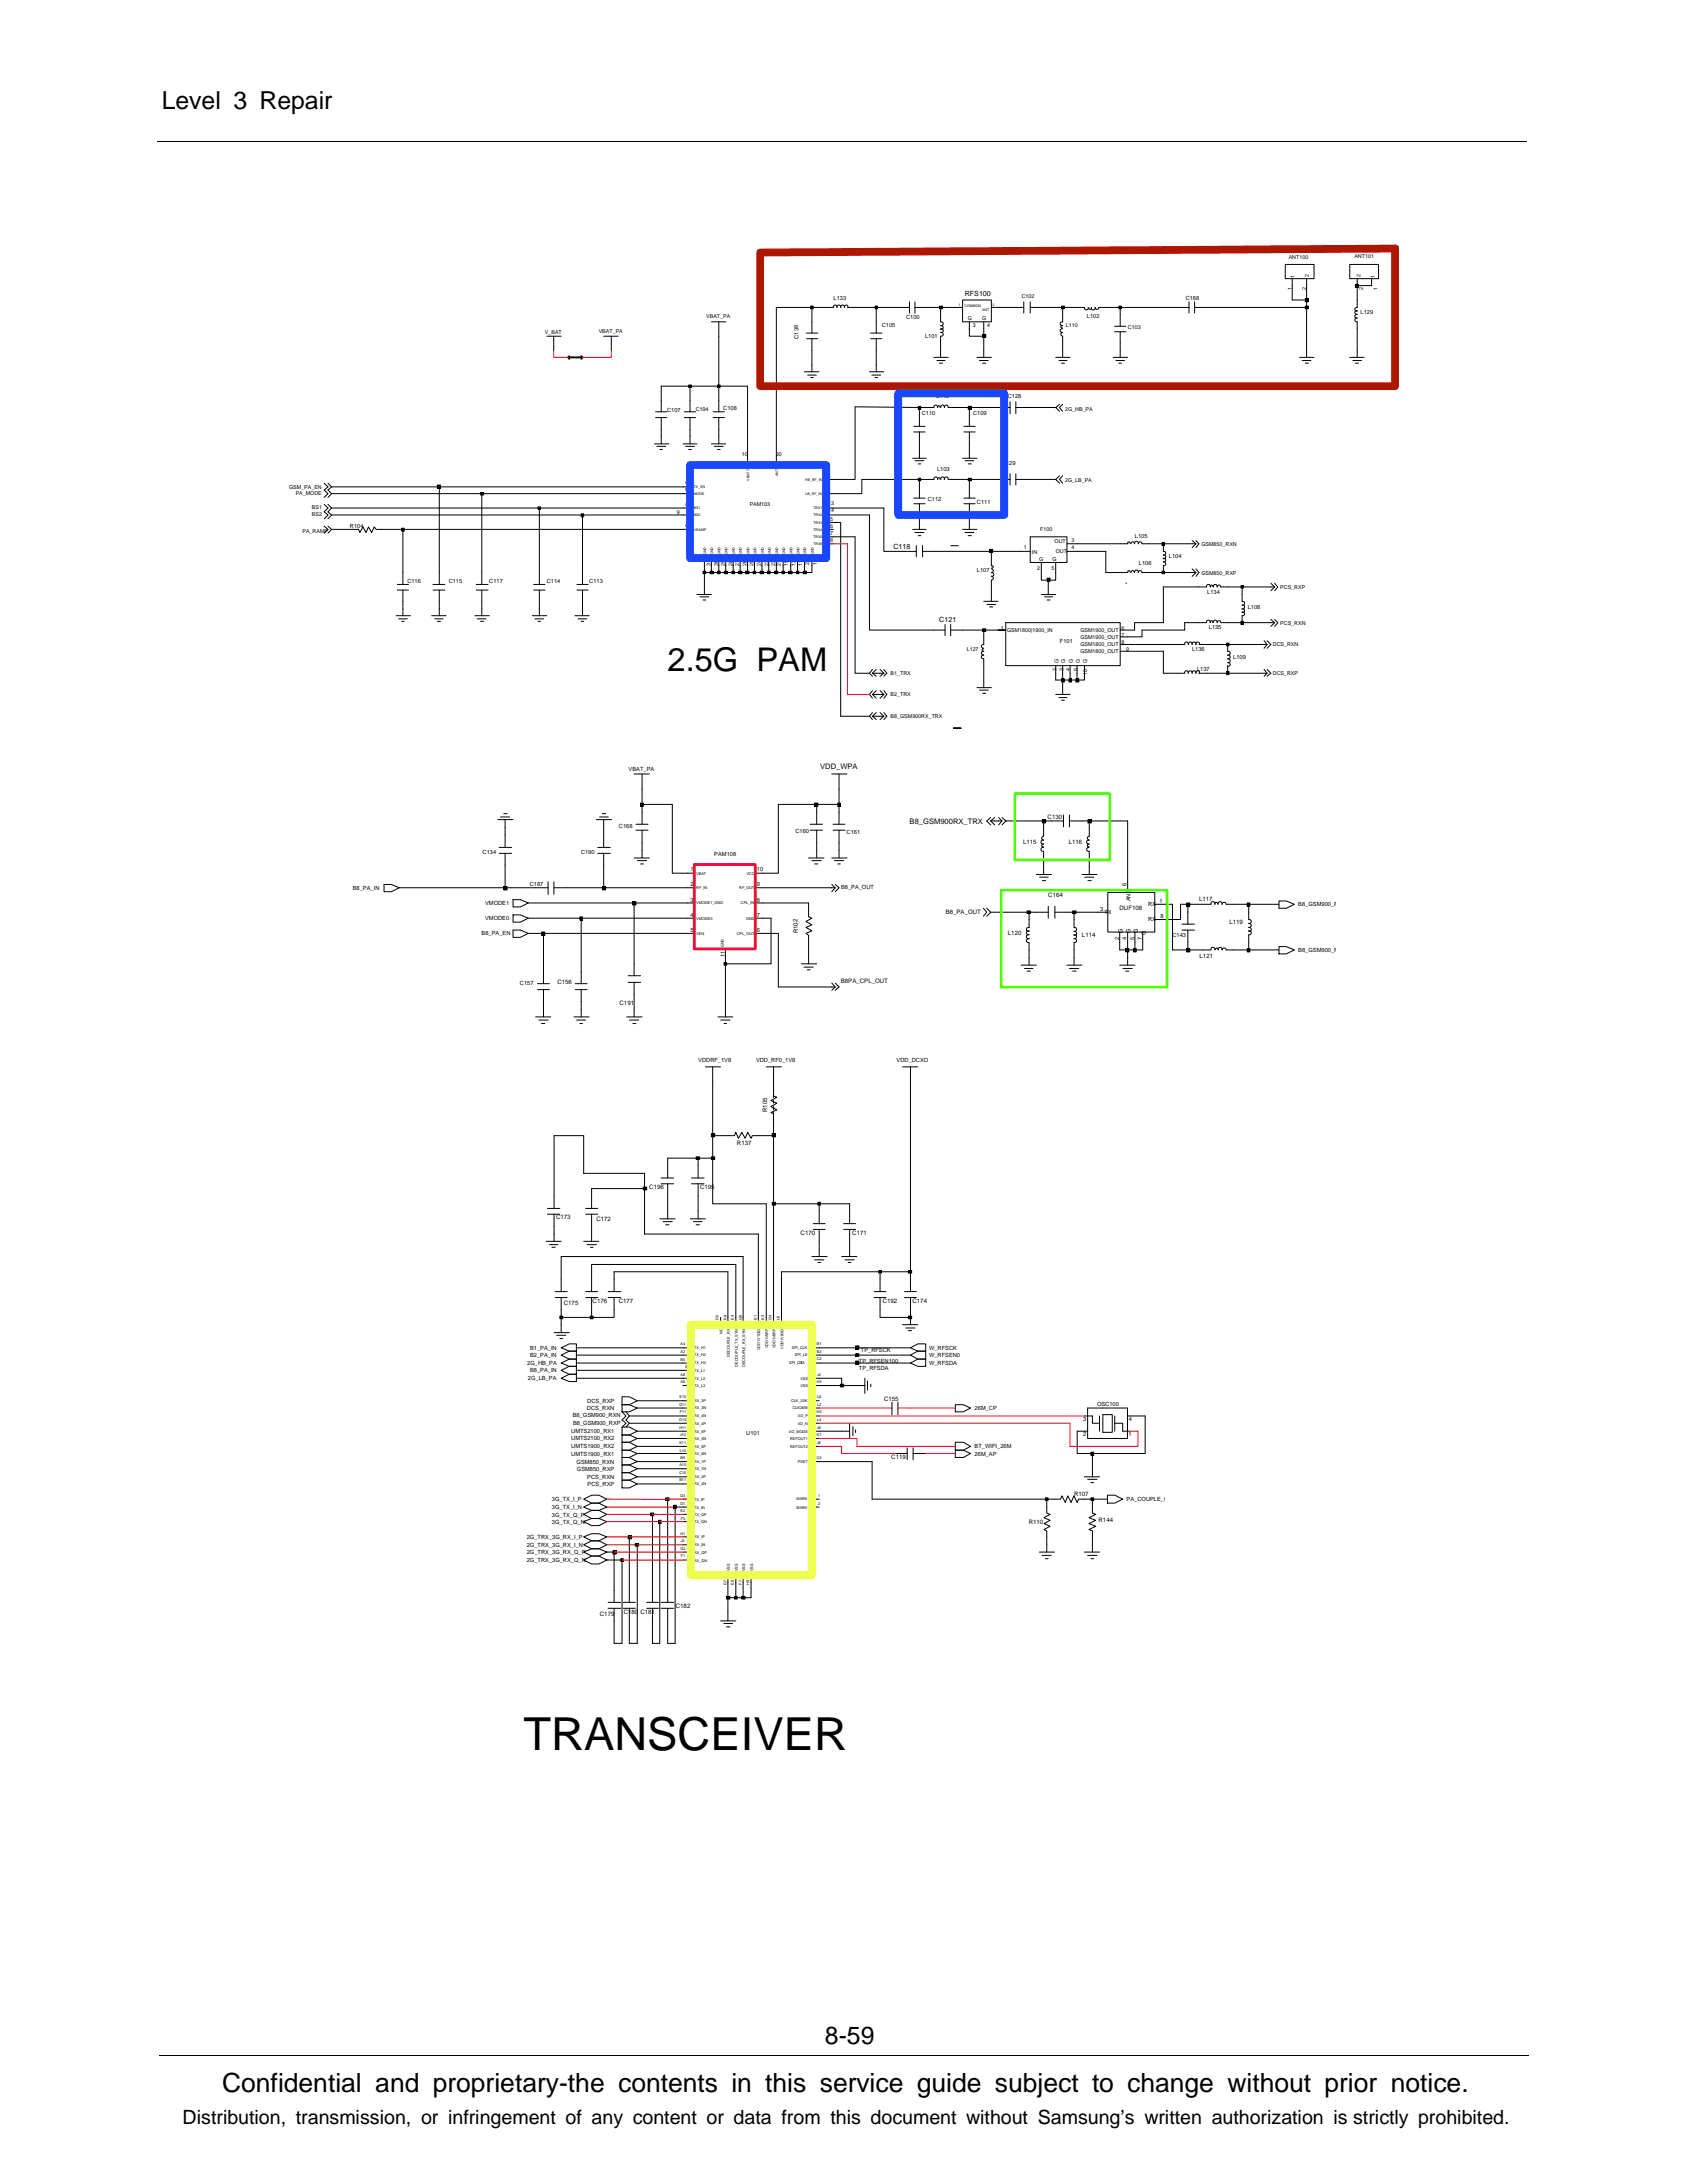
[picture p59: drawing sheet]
<svg xmlns="http://www.w3.org/2000/svg" width="216mm" height="279mm" viewBox="0 0 216 279" stroke-linecap="round" stroke-linejoin="round" font-family="sans-serif">
<defs><g id="words">
<text font-size="5.8" x="67" y="224">TRANSCEIVER</text>
<text font-size="4.2" x="85.4" y="85.9">2.5G PAM</text>
<text font-size="3.4" x="28.4" y="267.7">Confidential and proprietary-the contents in this service guide subject to change without prior notice.</text>
<g font-size="3.2">
<text x="20.7" y="14">Level 3 Repair</text>
<text x="105.6" y="261.6">8-59</text>
</g>
<text font-size="2.5" x="23.4" y="271.9">Distribution, transmission, or infringement of any content or data from this document without Samsung’s written authorization is strictly prohibited.</text>
<g font-size="1">
<text x="105" y="98.5">VDD_WPA</text>
<text x="116.4" y="105.4">B8_GSM900RX_TRX</text>
</g>
<g font-size=".9">
<text x="123.5" y="37.8">RFS100</text>
<text x="114.3" y="70.3">C118</text>
<text x="120.2" y="79.6">C121</text>
</g>
<g font-size=".8">
<text x="134.1" y="104.8">C130</text>
<text x="130.9" y="108">L115</text>
<text x="136.8" y="108">L116</text>
<text x="102.1" y="119.5" transform="rotate(-90 102.1 119.5)">R102</text>
<text x="121" y="117">B8_PA_OUT</text>
<text x="129" y="119.6">L120</text>
<text x="134.2" y="114.8">C164</text>
<text x="138.5" y="119.9">L114</text>
<text x="143.3" y="116.5">DUF108</text>
<text x="153.5" y="115.3">L117</text>
<text x="157.3" y="118.3">L119</text>
<text x="71.3" y="125.9">C156</text>
<text x="107.6" y="125.9">B8PA_CPL_OUT</text>
<text x="153.5" y="122.6">L121</text>
<text x="79.3" y="128.6">C191</text>
<text x="98.2" y="142.3" transform="rotate(-90 98.2 142.3)">R105</text>
<text x="94.3" y="146.5">R137</text>
<text x="83.1" y="152.2">C196</text>
<text x="89.6" y="152.2">C195</text>
<text x="71.2" y="156.1">C173</text>
<text x="76.3" y="156.3">C172</text>
<text x="102.5" y="158">C170</text>
<text x="109.1" y="158">C171</text>
<text x="72.2" y="167">C175</text>
<text x="75.8" y="166.7">C176</text>
<text x="79.2" y="166.8">C177</text>
<text x="113" y="166.7">C192</text>
<text x="116.8" y="166.7">C174</text>
<text x="113.1" y="179.3">C155</text>
<text x="114.1" y="186.8">C119</text>
<text x="137.5" y="191.4">R107</text>
<text x="131.7" y="195">R110</text>
<text x="140.6" y="194.8">R144</text>
<text x="76.8" y="206.8">C179</text>
<text x="79.8" y="206.6">C180</text>
<text x="82" y="206.6">C181</text>
<text x="86.5" y="205.8">C182</text>
</g>
<g font-size=".7">
<text x="164.9" y="33.1">ANT100</text>
<text x="165.7" y="35.6" transform="rotate(-90 165.7 35.6)">1</text>
<text x="167.5" y="35.5" transform="rotate(-90 167.5 35.5)">2</text>
<text x="173.3" y="33.1">ANT101</text>
<text x="174.1" y="35.5" transform="rotate(-90 174.1 35.5)">2</text>
<text x="176" y="35.6" transform="rotate(-90 176 35.6)">1</text>
<text x="90.4" y="40.7">VBAT_PA</text>
<text x="106.7" y="38.4">L133</text>
<text x="112.9" y="41.8">C105</text>
<text x="116" y="40.8">C100</text>
<text x="123.8" y="41">G</text>
<text x="124.5" y="41.9">3</text>
<text x="125.7" y="41">G</text>
<text x="126.3" y="41.9">4</text>
<text x="130.8" y="38.2">C102</text>
<text x="136.4" y="41.9">L110</text>
<text x="139.1" y="40.7">L102</text>
<text x="151.7" y="38.3">C188</text>
<text x="165.3" y="37.1" transform="rotate(-90 165.3 37.1)">1</text>
<text x="167.2" y="37.1" transform="rotate(-90 167.2 37.1)">2</text>
<text x="174.1" y="40.2">L129</text>
<text x="174.5" y="37.1" transform="rotate(-90 174.5 37.1)">2</text>
<text x="176.3" y="37.1" transform="rotate(-90 176.3 37.1)">1</text>
<text x="69.7" y="42.7">V_BAT</text>
<text x="76.6" y="42.6">VBAT_PA</text>
<text x="102.2" y="43.3" transform="rotate(-90 102.2 43.3)">C138</text>
<text x="118.4" y="43.3">L101</text>
<text x="144.4" y="42.1">C103</text>
<text x="85.4" y="52.7">C107</text>
<text x="89" y="52.6">C194</text>
<text x="92.6" y="52.5">C108</text>
<text x="118" y="53.2">C110</text>
<text x="119.8" y="51">L112</text>
<text x="124.5" y="53.2">C109</text>
<text x="129" y="51">C128</text>
<text x="136.3" y="52.6">2G_HB_PA</text>
<text x="95" y="58.4">10</text>
<text x="99.3" y="58.4">20</text>
<text x="128.2" y="59.5">C129</text>
<text x="37" y="62.6">GSM_PA_EN</text>
<text x="37.8" y="63.4">PA_MODE</text>
<text x="39.9" y="65.2">BS1</text>
<text x="86.6" y="65.8">9</text>
<text x="88.2" y="61.9" transform="rotate(-90 88.2 61.9)">6</text>
<text x="88.2" y="64.7" transform="rotate(-90 88.2 64.7)">8</text>
<text x="88.2" y="62.9" transform="rotate(-90 88.2 62.9)">7</text>
<text x="95.9" y="64.8">PAM103</text>
<text x="105.9" y="61.2">3</text>
<text x="105.9" y="63">4</text>
<text x="106" y="64.7">13</text>
<text x="106" y="65.5">14</text>
<text x="118.7" y="64.2">C112</text>
<text x="119.9" y="60.3">L103</text>
<text x="125" y="64.5">C111</text>
<text x="136.3" y="61.7">2G_LB_PA</text>
<text x="38.7" y="68.2">PA_RAMP</text>
<text x="39.9" y="66.1">BS2</text>
<text x="44.8" y="67.6">R104</text>
<text x="88.2" y="67.4" transform="rotate(-90 88.2 67.4)">5</text>
<text x="105.9" y="66.7">15</text>
<text x="105.9" y="67.6">16</text>
<text x="105.9" y="68.5">17</text>
<text x="105.9" y="69.3">18</text>
<text x="131" y="70.3">1</text>
<text x="132.1" y="70.9">IN</text>
<text x="133" y="71.8">G</text>
<text x="133.1" y="67.9">F100</text>
<text x="134.7" y="71.8">G</text>
<text x="135" y="69.5">OUT</text>
<text x="135.1" y="70.7">OUT</text>
<text x="137.1" y="69.4">3</text>
<text x="137.1" y="70.3">4</text>
<text x="145.2" y="68.9">L105</text>
<text x="149.6" y="71.4">L104</text>
<text x="153.8" y="69.9">GSM850_RXN</text>
<text x="52.1" y="74.7">C116</text>
<text x="57.4" y="74.7">C115</text>
<text x="62.6" y="74.7">C117</text>
<text x="70" y="74.7">C114</text>
<text x="75.4" y="74.7">C113</text>
<text x="90.9" y="72.5" transform="rotate(-90 90.9 72.5)">31</text>
<text x="91.9" y="72.5" transform="rotate(-90 91.9 72.5)">30</text>
<text x="92.8" y="72.5" transform="rotate(-90 92.8 72.5)">29</text>
<text x="93.7" y="72.5" transform="rotate(-90 93.7 72.5)">28</text>
<text x="94.6" y="72.5" transform="rotate(-90 94.6 72.5)">27</text>
<text x="95.5" y="72.5" transform="rotate(-90 95.5 72.5)">26</text>
<text x="96.4" y="72.5" transform="rotate(-90 96.4 72.5)">25</text>
<text x="97.4" y="72.4" transform="rotate(-90 97.4 72.4)">24</text>
<text x="98.4" y="72.4" transform="rotate(-90 98.4 72.4)">23</text>
<text x="99.2" y="72.4" transform="rotate(-90 99.2 72.4)">22</text>
<text x="99.9" y="72.4" transform="rotate(-90 99.9 72.4)">21</text>
<text x="100.8" y="72.4" transform="rotate(-90 100.8 72.4)">19</text>
<text x="101.8" y="72.5" transform="rotate(-90 101.8 72.5)">12</text>
<text x="102.7" y="72.5" transform="rotate(-90 102.7 72.5)">11</text>
<text x="103.5" y="72.3" transform="rotate(-90 103.5 72.3)">2</text>
<text x="104.5" y="72.3" transform="rotate(-90 104.5 72.3)">1</text>
<text x="125" y="73.2">L107</text>
<text x="132.7" y="73">2</text>
<text x="134.6" y="73">5</text>
<text x="145.8" y="72.3">L106</text>
<text x="153.8" y="73.6">GSM850_RXP</text>
<text x="154.5" y="76">L134</text>
<text x="159.7" y="77.9">L108</text>
<text x="163.9" y="75.4">PCS_RXP</text>
<text x="123.7" y="83.3">L127</text>
<text x="128.1" y="80.6">1</text>
<text x="128.9" y="80.9">GSM1800|1900_IN</text>
<text x="135.7" y="82.4">F101</text>
<text x="138.3" y="83.6">GSM1800_OUT</text>
<text x="138.3" y="80.9">GSM1900_OUT</text>
<text x="138.3" y="81.8">GSM1900_OUT</text>
<text x="138.3" y="82.7">GSM1800_OUT</text>
<text x="143.5" y="80.6">6</text>
<text x="143.5" y="81.5">7</text>
<text x="143.5" y="82.5">8</text>
<text x="144.1" y="83.4">9</text>
<text x="152.6" y="83.3">L136</text>
<text x="154.7" y="80.5">L135</text>
<text x="162.9" y="82.7">DCS_RXN</text>
<text x="163.9" y="80">PCS_RXN</text>
<text x="114" y="86.4">B1_TRX</text>
<text x="114" y="89.1">B2_TRX</text>
<text x="135.2" y="85.9" transform="rotate(-90 135.2 85.9)">2</text>
<text x="135.5" y="84.9" transform="rotate(-90 135.5 84.9)">G</text>
<text x="136.1" y="85.9" transform="rotate(-90 136.1 85.9)">3</text>
<text x="136.3" y="84.9" transform="rotate(-90 136.3 84.9)">G</text>
<text x="136.9" y="85.9" transform="rotate(-90 136.9 85.9)">4</text>
<text x="137.3" y="84.9" transform="rotate(-90 137.3 84.9)">G</text>
<text x="137.9" y="85.9" transform="rotate(-90 137.9 85.9)">5</text>
<text x="138.2" y="84.9" transform="rotate(-90 138.2 84.9)">G</text>
<text x="139.1" y="84.9" transform="rotate(-90 139.1 84.9)">G</text>
<text x="139.2" y="86.3" transform="rotate(-90 139.2 86.3)">10</text>
<text x="153.2" y="85.9">L137</text>
<text x="157.8" y="84.3">L109</text>
<text x="162.9" y="86.4">DCS_RXP</text>
<text x="114" y="91.9">B8_GSM900RX_TRX</text>
<text x="80.5" y="98.6">VBAT_PA</text>
<text x="79.2" y="105.9">C168</text>
<text x="101.8" y="106.6">C160</text>
<text x="108.4" y="106.7">C161</text>
<text x="45.1" y="113.9">B8_PA_IN</text>
<text x="61.8" y="109.3">C134</text>
<text x="67.8" y="113.5">C187</text>
<text x="74.4" y="109.3">C190</text>
<text x="88.3" y="111.5">1</text>
<text x="88.3" y="113.5">2</text>
<text x="91.4" y="109.6">PAM108</text>
<text x="96.9" y="113.5">9</text>
<text x="96.9" y="111.5">10</text>
<text x="107.6" y="113.8">B8_PA_OUT</text>
<text x="144.2" y="113.5" transform="rotate(-90 144.2 113.5)">6</text>
<text x="61.6" y="119.7">B8_PA_EN</text>
<text x="62.1" y="117.8">VMODE0</text>
<text x="62.1" y="115.8">VMODE1</text>
<text x="88.3" y="119.3">5</text>
<text x="88.3" y="117.3">4</text>
<text x="88.3" y="115.4">3</text>
<text x="96.9" y="115.4">8</text>
<text x="96.9" y="119.3">6</text>
<text x="96.9" y="117.3">7</text>
<text x="140.8" y="116.6">3</text>
<text x="141.4" y="117">TX</text>
<text x="143.7" y="119.5" transform="rotate(-90 143.7 119.5)">G</text>
<text x="144.7" y="119.5" transform="rotate(-90 144.7 119.5)">G</text>
<text x="144.7" y="115.4" transform="rotate(-90 144.7 115.4)">ANT</text>
<text x="145.6" y="119.5" transform="rotate(-90 145.6 119.5)">G</text>
<text x="146.6" y="119.6" transform="rotate(-90 146.6 119.6)">G</text>
<text x="146.9" y="116">RX</text>
<text x="146.9" y="117.9">RX</text>
<text x="148.4" y="115.6">1</text>
<text x="148.5" y="117.5">8</text>
<text x="150.1" y="119.9">C143</text>
<text x="166.2" y="116">B8_GSM900_R</text>
<text x="92.8" y="122.5" transform="rotate(-90 92.8 122.5)">11</text>
<text x="143.2" y="120.3" transform="rotate(-90 143.2 120.3)">2</text>
<text x="144.2" y="120.3" transform="rotate(-90 144.2 120.3)">4</text>
<text x="145.2" y="120.3" transform="rotate(-90 145.2 120.3)">5</text>
<text x="146.1" y="120.3" transform="rotate(-90 146.1 120.3)">7</text>
<text x="166.2" y="121.9">B8_GSM900_R</text>
<text x="66.5" y="126.1">C157</text>
<text x="89.4" y="135.9">VDDRF_1V8</text>
<text x="96.8" y="135.9">VDD_RF0_1V8</text>
<text x="114.7" y="135.9">VDD_DCXO</text>
<text x="67.8" y="173.7">B2_PA_IN</text>
<text x="67.8" y="172.8">B1_PA_IN</text>
<text x="110.2" y="173">TP_RFSCK</text>
<text x="118.9" y="173.7">W_RFSEN0</text>
<text x="118.9" y="172.8">W_RFSCK</text>
<text x="67.5" y="174.7">2G_HB_PA</text>
<text x="67.6" y="176.7">2G_LB_PA</text>
<text x="67.8" y="175.7">B8_PA_IN</text>
<text x="75.2" y="179.6">DCS_RXP</text>
<text x="109.9" y="175.4">TP_RFSDA</text>
<text x="109.9" y="174.5">TP_RFSEN100</text>
<text x="118.9" y="174.7">W_RFSDA</text>
<text x="140.4" y="180">OSC100</text>
<text x="73.1" y="185.4">UMTS1900_RX2</text>
<text x="73.1" y="184.4">UMTS2100_RX2</text>
<text x="73.1" y="183.4">UMTS2100_RX1</text>
<text x="73.3" y="181.4">B8_GSM900_RXN</text>
<text x="73.3" y="182.3">B8_GSM900_RXP</text>
<text x="75.1" y="180.5">DCS_RXN</text>
<text x="95.5" y="183.7">U101</text>
<text x="124.7" y="180.5">26M_CP</text>
<text x="124.7" y="185.4">BT_WIFI_26M</text>
<text x="138.6" y="183.9">2</text>
<text x="138.6" y="181.9">3</text>
<text x="144.4" y="183.9">1</text>
<text x="144.5" y="181.9">4</text>
<text x="73.1" y="186.3">UMTS1900_RX1</text>
<text x="73.8" y="187.3">GSM850_RXN</text>
<text x="73.8" y="188.3">GSM850_RXP</text>
<text x="75.2" y="189.3">PCS_RXN</text>
<text x="75.2" y="190.2">PCS_RXP</text>
<text x="124.7" y="186.3">26M_AP</text>
<text x="67.4" y="197">2G_TRX_3G_RX_I_P</text>
<text x="67.4" y="198">2G_TRX_3G_RX_I_N</text>
<text x="70.6" y="194.1">3G_TX_Q_P</text>
<text x="70.6" y="195">3G_TX_Q_N</text>
<text x="70.6" y="192.2">3G_TX_I_P</text>
<text x="70.6" y="193.2">3G_TX_I_N</text>
<text x="144.2" y="192.2">PA_COUPLE_O</text>
<text x="67.4" y="198.9">2G_TRX_3G_RX_Q_P</text>
<text x="67.4" y="199.9">2G_TRX_3G_RX_Q_N</text>
</g>
<g font-size=".5">
<text x="122.7" y="39.1">1</text>
<text x="123.4" y="39.3">COMMON</text>
<text x="125.7" y="39.8">ANT</text>
<text x="127" y="39.1">2</text>
<text x="88.8" y="65.2">BS1</text>
<text x="88.8" y="62.5">TX_EN</text>
<text x="88.8" y="63.4">MODE</text>
<text x="95.9" y="61.5" transform="rotate(-90 95.9 61.5)">VBATT</text>
<text x="99.6" y="60.9" transform="rotate(-90 99.6 60.9)">ANT</text>
<text x="103" y="61.5">HB_RF_IN</text>
<text x="103.1" y="63.4">LB_RF_IN</text>
<text x="104.1" y="65.2">TRX1</text>
<text x="88.8" y="66.1">BS2</text>
<text x="88.8" y="67.9">VRAMP</text>
<text x="90.4" y="71" transform="rotate(-90 90.4 71)">GND</text>
<text x="91.3" y="71" transform="rotate(-90 91.3 71)">GND</text>
<text x="92.2" y="71" transform="rotate(-90 92.2 71)">GND</text>
<text x="93.1" y="71" transform="rotate(-90 93.1 71)">GND</text>
<text x="94.1" y="71" transform="rotate(-90 94.1 71)">GND</text>
<text x="95" y="71" transform="rotate(-90 95 71)">GND</text>
<text x="95.9" y="71" transform="rotate(-90 95.9 71)">GND</text>
<text x="96.8" y="71" transform="rotate(-90 96.8 71)">GND</text>
<text x="97.7" y="71" transform="rotate(-90 97.7 71)">GND</text>
<text x="98.6" y="71" transform="rotate(-90 98.6 71)">GND</text>
<text x="99.6" y="71" transform="rotate(-90 99.6 71)">GND</text>
<text x="100.5" y="71" transform="rotate(-90 100.5 71)">GND</text>
<text x="101.4" y="71" transform="rotate(-90 101.4 71)">GND</text>
<text x="102.3" y="71" transform="rotate(-90 102.3 71)">GND</text>
<text x="103.2" y="71" transform="rotate(-90 103.2 71)">GND</text>
<text x="104.1" y="66.1">TRX2</text>
<text x="104.1" y="67">TRX3</text>
<text x="104.1" y="67.9">TRX4</text>
<text x="104.1" y="68.9">TRX5</text>
<text x="104.1" y="69.8">TRX6</text>
<text x="104.2" y="71" transform="rotate(-90 104.2 71)">GND</text>
<text x="89.1" y="112">VBAT</text>
<text x="89.1" y="113.8">RF_IN</text>
<text x="94.6" y="113.8">RF_OUT</text>
<text x="95.5" y="112">VCC</text>
<text x="89.1" y="119.6">VEN</text>
<text x="89.1" y="117.7">VMODE0</text>
<text x="89.1" y="115.7">VMODE1_GND</text>
<text x="94.3" y="119.6">CPL_OUT</text>
<text x="94.8" y="115.7">CPL_IN</text>
<text x="95.5" y="117.7">GND</text>
<text x="92.6" y="121.2" transform="rotate(-90 92.6 121.2)">GND</text>
<text x="87.1" y="173.1">A2</text>
<text x="87.1" y="172.2">A4</text>
<text x="88.8" y="173.6">TX_H2</text>
<text x="88.8" y="172.7">TX_H1</text>
<text x="92" y="168.9" transform="rotate(-90 92 168.9)">D5</text>
<text x="92.5" y="170.8" transform="rotate(-90 92.5 170.8)">NC</text>
<text x="93" y="168.9" transform="rotate(-90 93 168.9)">K9</text>
<text x="93.4" y="173.7" transform="rotate(-90 93.4 173.7)">DECOUPLE_RX</text>
<text x="93.9" y="168.9" transform="rotate(-90 93.9 168.9)">E4</text>
<text x="94.9" y="168.9" transform="rotate(-90 94.9 168.9)">G6</text>
<text x="96.9" y="168.9" transform="rotate(-90 96.9 168.9)">K1</text>
<text x="97.3" y="172.8" transform="rotate(-90 97.3 172.8)">VDD1V1DIG</text>
<text x="97.8" y="168.9" transform="rotate(-90 97.8 168.9)">K3</text>
<text x="98.3" y="172.6" transform="rotate(-90 98.3 172.6)">VDD1V5RF</text>
<text x="98.7" y="168.9" transform="rotate(-90 98.7 168.9)">G4</text>
<text x="99.3" y="172.6" transform="rotate(-90 99.3 172.6)">VDD1V8RF</text>
<text x="99.8" y="168.9" transform="rotate(-90 99.8 168.9)">L6</text>
<text x="100.3" y="172.6" transform="rotate(-90 100.3 172.6)">VDD1V8XO</text>
<text x="101.3" y="172.7">SPI_CLK</text>
<text x="101.7" y="173.6">SPI_LE</text>
<text x="104.5" y="173.1">B3</text>
<text x="104.5" y="172.2">B1</text>
<text x="87" y="180">D11</text>
<text x="87" y="178.9">E10</text>
<text x="87.1" y="174.1">B5</text>
<text x="87.1" y="177">A6</text>
<text x="87.1" y="176.1">A8</text>
<text x="87.7" y="175.1">B7</text>
<text x="88.8" y="179.5">RX_3P</text>
<text x="88.8" y="174.6">TX_H3</text>
<text x="88.8" y="175.6">TX_L1</text>
<text x="88.8" y="177.5">TX_L3</text>
<text x="88.8" y="176.6">TX_L2</text>
<text x="94.4" y="174.9" transform="rotate(-90 94.4 174.9)">DECOUPLE_TX_SYN</text>
<text x="95.4" y="175" transform="rotate(-90 95.4 175)">DECOUPLE_RX_SYN</text>
<text x="101" y="174.6">SPI_DA</text>
<text x="101.2" y="179.5">CLK_32K</text>
<text x="102.4" y="177.5">VSS</text>
<text x="102.4" y="176.6">VSS</text>
<text x="102.5" y="174.6">TA</text>
<text x="104.5" y="177">H3</text>
<text x="104.5" y="174.1">C2</text>
<text x="104.6" y="178.9">L8</text>
<text x="104.6" y="180">L2</text>
<text x="104.6" y="176.1">J4</text>
<text x="86.9" y="181.9">G10</text>
<text x="87" y="184.8">K11</text>
<text x="87" y="182.8">H11</text>
<text x="87" y="185.8">L10</text>
<text x="87" y="183.9">J10</text>
<text x="87" y="180.9">F11</text>
<text x="88.8" y="185.3">RX_6P</text>
<text x="88.8" y="183.3">RX_5P</text>
<text x="88.8" y="184.3">RX_5N</text>
<text x="88.8" y="181.4">RX_4N</text>
<text x="88.8" y="182.3">RX_4P</text>
<text x="88.8" y="180.4">RX_3N</text>
<text x="101" y="183.3">XO_MODE</text>
<text x="101.1" y="185.3">REFOUT2</text>
<text x="101.1" y="184.3">REFOUT1</text>
<text x="101.5" y="180.4">CLK26M</text>
<text x="102.1" y="182.3">XO_N</text>
<text x="102.1" y="181.4">XO_P</text>
<text x="104.5" y="180.9">K5</text>
<text x="104.5" y="183.9">K7</text>
<text x="104.6" y="184.8">J6</text>
<text x="104.6" y="182.8">J8</text>
<text x="104.6" y="181.9">L4</text>
<text x="87" y="189.6">B11</text>
<text x="87" y="188.7">C10</text>
<text x="87" y="187.7">A10</text>
<text x="87.1" y="191.6">D3</text>
<text x="87.1" y="186.7">B9</text>
<text x="88.8" y="186.2">RX_6N</text>
<text x="88.8" y="190.1">RX_2N</text>
<text x="88.8" y="187.2">RX_1P</text>
<text x="88.8" y="189.2">RX_2P</text>
<text x="88.8" y="188.2">RX_1N</text>
<text x="102.1" y="187.2">PDET</text>
<text x="104.5" y="186.7">C4</text>
<text x="104.7" y="191.6">1</text>
<text x="87.1" y="196.5">H1</text>
<text x="87.1" y="192.6">D1</text>
<text x="87.1" y="193.5">E2</text>
<text x="87.1" y="197.4">J2</text>
<text x="87.1" y="194.5">F3</text>
<text x="88.8" y="196.9">RX_IP</text>
<text x="88.8" y="197.9">RX_IN</text>
<text x="88.8" y="194.9">TX_QN</text>
<text x="88.8" y="193.1">TX_IN</text>
<text x="88.8" y="192.1">TX_IP</text>
<text x="88.8" y="194">TX_QP</text>
<text x="101.9" y="192">MARK</text>
<text x="101.9" y="193.1">MARK</text>
<text x="104.7" y="192.6">2</text>
<text x="87.1" y="198.4">G2</text>
<text x="87.1" y="199.3">F1</text>
<text x="88.8" y="199.9">RX_QN</text>
<text x="88.8" y="198.8">RX_QP</text>
<text x="93" y="202.9" transform="rotate(-90 93 202.9)">D7</text>
<text x="93.4" y="201.1" transform="rotate(-90 93.4 201.1)">VSS</text>
<text x="93.9" y="202.8" transform="rotate(-90 93.9 202.8)">E8</text>
<text x="94.4" y="201.1" transform="rotate(-90 94.4 201.1)">VSS</text>
<text x="94.9" y="202.8" transform="rotate(-90 94.9 202.8)">F7</text>
<text x="95.4" y="201.1" transform="rotate(-90 95.4 201.1)">VSS</text>
<text x="95.9" y="202.9" transform="rotate(-90 95.9 202.9)">H9</text>
<text x="96.4" y="201.1" transform="rotate(-90 96.4 201.1)">VSS</text>
</g>
</g></defs>
<g fill="none" stroke="#000" stroke-width=".13">
<path d="M20.2 18.1h175.3M103.8 39.2h.3v.3h-.3zM103.9 39.3v3.3M106.6 39.3h-7.2v20.2M106.7 39.3a.23 .23 0 0 1 .2-.3 .23 .23 0 0 1 .2 .3 .25 .25 0 0 1 .2-.3 .25 .25 0 0 1 .3 .3 .24 .24 0 0 1 .2-.3 .24 .24 0 0 1 .3 .3M108.1 39.3a.24 .24 0 0 1 .2-.3 .24 .24 0 0 1 .2 .4M108.5 39.3h7.9M112 39.2h.3v.3h-.3zM112.1 39.3v3.3M116.4 38.6v1.5M117.1 39.3h6.1M117.1 38.6v1.5"/>
<path d="M120.2 39.2h.4v.3h-.4zM120.4 39.3v1.9M123.2 38.4h3.7v2.8h-3.7zM126.9 39.3h4.1M131 38.6v1.5M131.8 39.3h7M131.8 38.6v1.5M135.8 39.2h.4v.3h-.4zM136 39.3v1.9M138.8 39.3a.24 .24 0 0 0 .2 .4 .25 .25 0 0 0 .3-.4M139.7 39.3v.2l-.2 .1-.1-.2M139.7 39.3v.1a.23 .23 0 0 0 .3 .3 .23 .23 0 0 0 .1-.4"/>
<path d="M140.2 39.3a.23 .23 0 0 0 .2 .3 .23 .23 0 0 0 .2-.3h11.6M143.2 39.2h.3v.3h-.3zM143.4 39.3v2.5M152.2 38.6v1.5M152.9 38.6v1.5M164.5 33.8h3.7v1.9h-3.7zM165.4 35.7v2.7h1.8v.9M167 39.2h.4v.3h-.4zM167 38.2h.4v.4h-.4zM167.2 35.7v2.7M167.2 39.3v6.4M167.2 39.3h-14.3"/>
<path d="M172.7 33.8h3.7v1.9h-3.7zM173.5 36.4h.4v.4h-.4zM173.7 35.7v3.6a.25 .25 0 0 0-.3 .3 .25 .25 0 0 0 .3 .2M173.7 39.8a.24 .24 0 0 0-.3 .2 .24 .24 0 0 0 .3 .2 .24 .24 0 0 0-.3 .3 .24 .24 0 0 0 .3 .2M175.5 35.7v.9h-1.8M70 43h1.8M70.9 43v1.9M77.3 43h1.8M78.2 43v1.9M83.8 56.8h1.8M83.9 52.7h1.4M83.9 53.4h1.4"/>
<path d="M84.1 57.1h1.1M84.5 57.5h.3M84.6 52.7v-3.3h11.1v10.1M84.6 53.4v3.4M87.4 56.8h1.8M87.6 52.7h1.4M87.6 53.4h1.4M87.8 57.1h1.1M88.1 49.3h.4v.3h-.4zM88.1 57.5h.4M88.3 59.5h17.4v11.9h-17.4zM88.3 49.4v3.3"/>
<path d="M88.3 53.4v3.4M91 56.8h1.9M91 41.2h1.9M91.3 52.7h1.4M91.3 53.4h1.4M91.4 57.1h1.2M91.8 49.3h.4v.3h-.4zM91.8 57.5h.4M92 41.2v11.5M92 53.4v3.4M103 47.6h1.8M103.2 43.3h1.4"/>
<path d="M103.2 42.6h1.4M103.4 48h1.1M103.8 48.3h.3M103.9 43.3v4.3M111.3 47.6h1.8M111.4 43.3h1.5M111.4 42.6h1.5M111.6 48h1.1M112 48.3h.3M112.1 43.3v4.3M116.8 58.7h1.7M116.9 55.3h1.5"/>
<path d="M116.9 54.6h1.5M117.1 59h1.1M117.5 52h.3v.4h-.3zM117.5 59.4h.3M117.7 52.2v2.4M117.7 55.3v3.4M117.7 52.2h1.8M117.7 52.2l-8.3-.1v9.2M119.5 45.7h1.8M119.5 52.2a.25 .25 0 0 1 .3-.4 .24 .24 0 0 1 .2 .4M119.9 46.1h1M120.2 46.5h.4"/>
<path d="M120.3 52.1a.16 .16 0 0 0-.2-.2 .16 .16 0 0 0-.1 .3M120.4 43v2.7M120.4 41.2h.2a.24 .24 0 0 1 0 .4l-.2 .1h.2a.24 .24 0 0 1 0 .4h-.2M120.4 42.1h.2a.24 .24 0 0 1 0 .4h-.2l.2 .1a.24 .24 0 0 1 0 .4h-.2M120.4 52.2a.25 .25 0 0 1 .2-.4 .25 .25 0 0 1 .3 .4 .24 .24 0 0 1 .2-.4 .24 .24 0 0 1 .2 .4h8M123.2 58.7h1.8M123.4 55.3h1.4M123.4 54.6h1.4M123.5 59h1.1M123.9 52h.4v.4h-.4zM123.9 59.4h.4M124.1 42.1v.9h1.8"/>
<path d="M124.1 41.2v1M124.1 52.2v2.4M124.1 55.3v3.4M125 45.7h1.9M125.3 46.1h1.2M125.8 42.8h.4v.4h-.4zM125.8 46.5h.4M125.9 41.2v4.5M129.3 51.4v1.6M130 52.2h5.1M130 51.4v1.6M135.1 45.7h1.8"/>
<path d="M135.5 46.1h1M135.6 51.8l-.5 .4 .5 .4M135.8 46.5h.4M136 42.1a.24 .24 0 0 0-.3 .2 .24 .24 0 0 0 .3 .2 .24 .24 0 0 0-.2 .2 .24 .24 0 0 0 .1 .3h.1v2.7M136 41.2a.24 .24 0 0 0-.3 .2 .24 .24 0 0 0 .2 .3h.1a.16 .16 0 0 0-.2 .1 .16 .16 0 0 0 .2 .2M136 51.8l-.4 .4 .4 .4M142.5 45.7h1.8M142.6 42.5h1.5M142.6 41.8h1.5M142.8 46.1h1.1M143.2 46.5h.3M143.4 42.5v3.2"/>
<path d="M166.3 45.7h1.9M166.6 46.1h1.2M167 46.5h.4M172.7 45.7h1.9M173.1 46.1h1.1M173.5 46.5h.4M173.7 40.7a.24 .24 0 0 0-.3 .3 .24 .24 0 0 0 .3 .2v4.5M41.5 61.8l.5 .5-.5 .4 .5 .5-.5 .5M41.5 64.6l.5 .4-.5 .5 .5 .4-.5 .5M41.5 67.4l.5 .4-.5 .4M42 67.4l.4 .4-.4 .4M42 61.8l.4 .5-.4 .4 .4 .5"/>
<path d="M42 64.6l.4 .4M42.4 65l-.4 .5 .4 .4-.4 .5M42.4 67.8h3.5l.2 .4 .3-.8 .4 .8 .4-.8 .4 .8 .3-.8 .2 .4h40.2M42.4 63.2l-.4 .5M42.4 63.2h45.9M42.4 62.3h45.9M42.4 65h45.9M42.4 65.9h45.9M50.7 78.8h1.8M50.8 74.8h1.5M50.8 75.5h1.5M51 79.2h1.1"/>
<path d="M51.4 67.6h.3v.4h-.3zM51.4 79.5h.3M51.6 67.8v7M51.6 75.5v3.3M55.2 78.8h1.9M55.4 74.8h1.5M55.4 75.5h1.5M55.6 79.2h1.1M56 62.1h.4v.4h-.4zM56 79.5h.4M56.2 62.3v12.5M56.2 75.5v3.3"/>
<path d="M60.8 78.8h1.8M60.9 74.8h1.6M60.9 75.5h1.6M61.1 79.2h1.1M61.5 63h.4v.4h-.4zM61.5 79.5h.4M61.7 63.2v11.6M61.7 75.5v3.3M68.1 78.8h1.9M68.3 74.8h1.4M68.3 75.5h1.4M68.5 79.2h1.1"/>
<path d="M68.9 64.9h.3v.3h-.3zM68.9 79.5h.3M69 65v9.8M69 75.5v3.3M73.6 78.8h1.8M73.8 74.8h1.5M73.8 75.5h1.5M74 79.2h1.1M74.4 65.8h.3v.3h-.3zM74.4 79.5h.3M74.5 65.9v8.9M74.5 75.5v3.3"/>
<path d="M89.2 76.1h1.8M89.6 76.4h1.1M90 73.1h.3v.3h-.3zM90 76.8h.3M90.1 73.3h12.9M90.1 71.4v4.7M90.9 73.1h.4v.3h-.4zM91 71.4v1.9M91.8 73.1h.4v.3h-.4zM92 71.4v1.9M92.7 73.1h.4v.3h-.4zM92.9 71.4v1.9"/>
<path d="M93.7 73.1h.3v.3h-.3zM93.8 71.4v1.9M94.6 73.1h.4v.3h-.4zM94.7 71.4v1.9M95.4 73.1h.4v.3h-.4zM95.7 71.4v1.9M96.4 73.1h.3v.3h-.3zM96.6 71.4v1.9M97.3 73.1h.4v.3h-.4zM97.5 71.4v1.9M98.2 73.1h.4v.3h-.4zM98.4 71.4v1.9"/>
<path d="M99.1 73.1h.4v.3h-.4zM99.4 71.4v1.9M100.1 73.1h.3v.3h-.3zM100.2 71.4v1.9M101 73.1h.4v.3h-.4zM101.2 71.4v1.9M101.9 73.1h.3v.3h-.3zM102.1 71.4v1.9M102.8 73.1h.4v.3h-.4zM103 71.4v1.9M103.9 71.4v1.9h-.9M105.7 68.7h3.7v17.5h1.9"/>
<path d="M105.7 65.9h5.6v14.7h9.6M105.7 65h7.4v5.6h4.2M105.7 69.6h.9M105.7 67.8h.9M105.7 61.4h3.7M105.7 66.9h1.9v24.8h3.7M116.8 67.8h1.7M116.9 64.5h1.5M116.9 63.8h1.5M117.1 68.2h1.1M117.3 69.8v1.5M117.5 61.2h.3v.3h-.3z"/>
<path d="M117.5 68.6h.3M117.7 61.4v2.4M117.7 64.5v3.3M118.1 70.6h13.7M118.1 69.8v1.5M119.5 61.4h-9.2v1.8h-4.6M119.5 61.4v-.2a.25 .25 0 0 1 .5 0v.2M120.3 61.3a.16 .16 0 0 0-.2-.2 .16 .16 0 0 0-.1 .3M120.4 61.4v-.2a.24 .24 0 0 1 .3-.1 .24 .24 0 0 1 .2 .2v.1v-.2a.24 .24 0 0 1 .4 0v.2h8M120.9 79.9v1.5M121.7 79.9v1.5M121.7 69.8h.9"/>
<path d="M123.2 67.8h1.8M123.4 64.5h1.4M123.4 63.8h1.4M123.5 68.2h1.1M123.9 61.2h.4v.3h-.4zM123.9 68.6h.4M124.1 61.4v2.4M124.1 64.5v3.3M125.9 77h1.8M126.3 77.4h1.1M126.6 70.3h.4v.4h-.4zM126.6 77.7h.4"/>
<path d="M126.9 73.8a.24 .24 0 0 1 .2 .2 .24 .24 0 0 1-.2 .3v2.7M126.9 72.8a.23 .23 0 0 1 .2 .2 .23 .23 0 0 1-.2 .3M126.9 73.3a.24 .24 0 0 1 .3 .2 .24 .24 0 0 1-.3 .2M126.9 70.5v1.9a.17 .17 0 0 1 .2 .1 .17 .17 0 0 1-.2 .2M128.7 79.7h14.7v5.5h-14.7zM129.3 60.6v1.5M130 60.6v1.5M130 61.4h5.1M131.8 68.7h4.7v3.3h-4.7zM133.3 72v2.3h.9M133.3 76.1h1.8M133.7 76.4h1"/>
<path d="M134 74h.4v.4h-.4zM134 76.8h.4M134.2 74.3v1.8M135.1 72v2.3h-.9M135.1 61.4l.5 .4M135.6 60.9l-.5 .5M136 60.9l-.4 .5 .4 .4M136.5 70.6h5v2.7h2.8v-.2l.2-.1 .1 .2M144.1 74.6v.1M144.6 69.6l-.1-.3-.2 .1v.2h-7.8M144.7 69.6l.1-.2a.24 .24 0 0 1 .4 .2v-.2a.26 .26 0 0 1 .4 0l.1 .2M144.7 73.3a.23 .23 0 0 1 .3-.3 .23 .23 0 0 1 .2 .3 .25 .25 0 0 1 .2-.4 .25 .25 0 0 1 .3 .4"/>
<path d="M145.7 69.6a.23 .23 0 0 1 .2-.2 .23 .23 0 0 1 .2 .1l.1 .1h6.9M145.7 73.3a.23 .23 0 0 1 .2-.3 .23 .23 0 0 1 .3 .3h6.9M148.7 73.1h.3v.3h-.3zM148.7 69.4h.3v.4h-.3zM148.9 69.6v1a.24 .24 0 0 1 .3 .2 .24 .24 0 0 1-.3 .2M148.9 71.5a.23 .23 0 0 1 .3 .2 .23 .23 0 0 1-.3 .2M148.9 71.1v-.1a.24 .24 0 0 1 .3 .3 .24 .24 0 0 1-.4 .2M148.9 71.9a.24 .24 0 0 1 .3 .3 .24 .24 0 0 1-.3 .2v.9M152.6 72.8l.5 .5-.5 .5M152.6 69.2l.5 .4M153.1 72.8l.3 .5-.3 .5M153.1 69.2l.3 .4-.3 .5"/>
<path d="M153.1 69.6l-.5 .5M154.9 79.7a.25 .25 0 0 0-.3-.3 .25 .25 0 0 0-.2 .3h-2.8v.9h-5.4v.9h-2.8M155.2 75.1v-.1l-.2-.1-.1 .1v.1a.25 .25 0 0 0-.2-.3 .25 .25 0 0 0-.3 .3h-5.5v4.6h-3.7v.9h-1.8M155.2 79.7a.18 .18 0 0 0-.2-.3 .16 .16 0 0 0-.1 .3M158.8 79.5h.3v.4h-.3zM158.8 75h.3v.3h-.3zM159 75.1v1.9a.24 .24 0 0 1 .3 .2 .24 .24 0 0 1-.3 .2M159 77.9a.24 .24 0 0 1 .3 .3 .24 .24 0 0 1-.4 .2M159 77.4a.25 .25 0 0 1 .3 .3 .25 .25 0 0 1-.3 .2M159 78.3a.24 .24 0 0 1 .3 .2 .24 .24 0 0 1-.3 .3M159 78.8v.9M162.6 74.7l.5 .4"/>
<path d="M162.6 79.3l.5 .4M163.1 75.1h-6.8a.24 .24 0 0 0-.3-.2 .24 .24 0 0 0-.2 .2 .24 .24 0 0 0-.3-.3 .24 .24 0 0 0-.2 .3M163.1 79.7h-6.8a.24 .24 0 0 0-.3-.3 .24 .24 0 0 0-.2 .3 .24 .24 0 0 0-.3-.3 .24 .24 0 0 0-.2 .3M163.1 74.7l.4 .4-.4 .5M163.1 75.1l-.5 .5M163.1 79.3l.4 .4-.4 .5M163.1 79.7l-.5 .5M81.2 99.1h1.9M82.2 99.1v6.4M106.4 99.1h2M107.4 99.1v6.4M111.3 91.7l.4 .4"/>
<path d="M111.3 86.2l.4 .4M111.7 88.9h1.4M111.7 88.4l-.4 .5 .4 .5M111.7 88.9l.4 .5M111.7 86.2h1.4M111.7 91.7h1.4M111.7 91.2l-.4 .5M111.7 91.7l.4 .4M111.7 85.7l-.4 .5M111.7 86.2l.4 .4M112.1 88.4l-.4 .5M112.1 91.2l-.4 .5"/>
<path d="M112.1 85.7l-.4 .5M112.6 88.4l.5 .5M112.6 91.2l.5 .5M112.6 85.7l.5 .5M113.1 88.4l.4 .5-.4 .5M113.1 88.9l-.5 .5M113.1 91.2l.4 .5-.4 .4M113.1 91.7l-.5 .4M113.1 85.7l.4 .5-.4 .4M113.1 86.2l-.5 .4M121.7 80.6h6M122 93.2h1"/>
<path d="M125 88h1.9M125.3 88.3h1.2M125.8 80.5h.4v.3h-.4zM125.8 88.7h.4M125.9 83.1a.16 .16 0 0 0-.2 .1 .16 .16 0 0 0 .2 .2M125.9 80.6v1.9a.24 .24 0 0 0-.3 .2 .24 .24 0 0 0 .3 .3M125.9 83.4a.24 .24 0 0 0-.3 .2 .24 .24 0 0 0 .3 .2M125.9 83.9a.24 .24 0 0 0-.3 .2 .24 .24 0 0 0 .3 .2v3.7M128.7 80.6h-1h1M135.1 85.2v1.8h2.7M135.1 88.9h1.8M135.5 89.3h1"/>
<path d="M135.8 86.9h.4v.4h-.4zM135.8 89.6h.4M136 85.2v3.7M136.8 86.9h.3v.4h-.3zM136.9 85.2v1.8M137.7 86.9h.4v.4h-.4zM137.8 85.2v1.8M138.8 85.2v1.8h-1M143.4 82.5h8.2a.24 .24 0 0 1 .2-.3 .24 .24 0 0 1 .3 .3 .24 .24 0 0 1 .2-.3 .24 .24 0 0 1 .2 .3M143.4 83.4h5.5v2.8h2.7a.24 .24 0 0 1 .2-.3 .24 .24 0 0 1 .3 .3 .24 .24 0 0 1 .2-.3 .24 .24 0 0 1 .2 .3M152.6 82.5a.25 .25 0 0 1 .2-.3 .25 .25 0 0 1 .2 .3M152.6 86.2a.25 .25 0 0 1 .2-.4 .25 .25 0 0 1 .2 .4"/>
<path d="M153.1 82.5a.24 .24 0 0 1 .2-.3 .24 .24 0 0 1 .2 .3M153.1 86.2a.24 .24 0 0 1 .2-.3 .24 .24 0 0 1 .2 .3M153.4 82.5h8.8M153.4 86.2h8.8M157 85.9h.3v.4h-.3zM157 82.3h.3v.4h-.3zM157.1 83.4a.25 .25 0 0 1 .4 .2 .25 .25 0 0 1-.4 .2M157.1 83.9a.25 .25 0 0 1 .4 .2 .25 .25 0 0 1-.4 .2 .24 .24 0 0 1 .3 .3 .24 .24 0 0 1-.3 .2M157.1 84.8a.24 .24 0 0 1 .3 .3 .24 .24 0 0 1-.3 .2M157.1 82.5v.9M157.1 85.2v1M161.8 82l.4 .5"/>
<path d="M161.8 85.7l.4 .5M162.2 82l.4 .5-.4 .5M162.2 82.5l-.4 .5M162.2 85.7l.4 .5-.4 .4M162.2 86.2l-.4 .4M49.1 113.2h1l1 .4-1 .5h-1zM51.1 113.6h19M63.7 104.9h2M63.9 108.5h1.6M63.9 109.2h1.6M64.1 104.6h1.1M64.5 113.5h.4v.4h-.4z"/>
<path d="M64.5 104.1h.4M64.6 104.9v3.6M64.6 109.2v4.4M65.7 115.1h.9l1 .5-1 .5h-.9zM65.7 117.1h.9l1 .4-1 .5h-.9zM65.7 119h.9l1 .5-1 .5h-.9zM67.6 119.5h21.3M67.6 117.5h21.3M67.6 115.6h21.3M69.3 119.3h.4v.4h-.4zM69.6 119.5v6.4M70.1 112.9v1.6"/>
<path d="M70.9 113.6h18M70.9 112.9v1.6M74.2 117.3h.3v.5h-.3zM74.4 117.5v8.4M76.3 104.9h2M76.5 108.5h1.6M76.5 109.2h1.6M76.7 104.6h1.2M77.1 113.5h.4v.4h-.4zM77.1 104.1h.4M77.3 104.9v3.6M77.3 109.2v4.4"/>
<path d="M81 115.4h.4v.4h-.4zM81.2 115.6v9.3M81.2 109.8h1.9M81.4 106.3h1.5M81.4 105.5h1.5M81.6 110.2h1.2M82 102.8h.3v.4h-.3zM82 110.6h.3M82.2 103h3.8v8.8h2.9M82.2 106.3v3.5M88.9 110.7h7.8v10.7h-7.8zM96.7 115.6h6.8v1.7l.4 .2-.8 .4 .8 .5-.8 .3 .8 .4-.8 .4 .4 .2v3.7"/>
<path d="M96.7 117.5h2v5.9h-5.9M96.7 113.6h10.2M96.7 119.5h2.9v6.8h7.3M103.5 109.8h2M103.7 106.3h1.6M103.7 105.5h1.6M103.9 110.2h1.2M104.3 102.8h.4v.4h-.4zM104.3 110.6h.4M104.5 103v2.5M104.5 106.3v3.5M106.4 113.2l.5 .4-.5 .5"/>
<path d="M106.4 109.8h2M106.6 106.3h1.5M106.6 105.5h1.5M106.8 110.2h1.2M106.9 113.2l.5 .4-.5 .5M107.2 102.8h.3v.4h-.3zM107.2 110.6h.3M107.4 103h-7.8v8.8h-2.9M107.4 106.3v3.5M125.9 116.2l.4 .6-.4 .5M126.3 116.2l.5 .6M126.8 105.1h1.4"/>
<path d="M126.8 116.8h7.4M126.8 116.8l-.5 .5M126.8 104.6l-.5 .5 .5 .5M126.8 105.1l.5 .5M127.3 104.6l-.5 .5M127.8 104.6l.4 .5-.4 .5M128.2 104.6l.5 .5M128.7 105.1h7.4M128.7 105.1l-.5 .5M131.4 116.6h.5v.3h-.5zM131.7 118.7a.25 .25 0 0 0-.3 .3 .25 .25 0 0 0 .3 .2M131.7 116.8v1.9"/>
<path d="M131.7 119.1a.26 .26 0 0 0-.4 .3 .26 .26 0 0 0 .4 .2 .26 .26 0 0 0-.3 .3 .26 .26 0 0 0 .3 .2M132.6 111.9h2M133.1 112.3h1.1M133.4 104.9h.4v.4h-.4zM133.4 112.7h.4M133.5 108.1a.17 .17 0 0 0-.2 .1 .17 .17 0 0 0 .2 .2M133.6 108.5a.26 .26 0 0 0-.4 .2 .26 .26 0 0 0 .4 .3v2.9M133.6 105.1v1.9a.26 .26 0 0 0-.3 .3 .26 .26 0 0 0 .3 .2 .25 .25 0 0 0-.4 .3 .25 .25 0 0 0 .4 .2M134.2 116v1.5M135 116.8h6.8M135 116v1.5M136.1 104.3v1.5"/>
<path d="M136.9 105.1h7.4v9.1M136.9 104.3v1.5M137.3 116.6h.4v.3h-.4zM137.5 118.7a.24 .24 0 0 1 .3 .3 .24 .24 0 0 1-.3 .2M137.5 119.6a.26 .26 0 0 1 .3 .3 .26 .26 0 0 1-.3 .2M137.5 119.2a.25 .25 0 0 1 .3 .3 .25 .25 0 0 1-.4 .2M137.5 116.8v1.9M138.5 111.9h1.9M138.8 112.3h1.2M139.2 104.9h.5v.4h-.5zM139.2 112.7h.5M139.4 108.5a.26 .26 0 0 0-.4 .2 .26 .26 0 0 0 .4 .3"/>
<path d="M139.4 107.5a.24 .24 0 0 0-.3 .3 .24 .24 0 0 0 .3 .2M139.4 108.1h-.2l-.1 .1 .1 .2h.2M139.4 105.1v1.9a.25 .25 0 0 0-.3 .3 .25 .25 0 0 0 .3 .2M139.4 109v2.9M141.8 114.2h6v5.1h-6zM143.3 119.3v2.3h2.9v-2.3M144.3 119.3v4.2M145.2 119.3v2.3M147.8 115.7h2.3v5.9h4.9M151.3 119h1.6M151.3 118.3h1.6M151.8 115.6h.5v.4h-.5z"/>
<path d="M152 115.7v2.6M152 119v2.6M155 115.7h-3.9v2h-3.3M155 115.7a.26 .26 0 0 1 .2-.3 .26 .26 0 0 1 .3 .3M155.8 115.7v-.1l-.1-.1-.2 .1v.1M155.9 115.7a.25 .25 0 0 1 .2-.3 .25 .25 0 0 1 .3 .3 .26 .26 0 0 1 .3-.2 .26 .26 0 0 1 .2 .2h6.8M159.6 115.6h.4v.4h-.4zM159.8 119.1l.2 .1a.26 .26 0 0 1 .1 .3 .26 .26 0 0 1-.3 .1v2M159.8 117.7h.2a.26 .26 0 0 1 .1 .4 .26 .26 0 0 1-.3 .1h.2a.25 .25 0 0 1 0 .5h-.2M159.8 118.7h.1a.25 .25 0 0 1 .2 .2 .25 .25 0 0 1-.1 .3h-.2M159.8 115.7v2M163.7 115.3h.9l1.1 .4-1.1 .5h-.9z"/>
<path d="M68.5 130.2h2M68.8 125.9h1.5M68.8 126.7h1.5M69 130.6h1.1M69.3 131h.4M69.6 126.7v3.5M73.4 130.2h2M73.6 125.9h1.5M73.6 126.7h1.5M73.8 130.6h1.2M74.2 131h.3M74.4 126.7v3.5"/>
<path d="M80.2 130.2h2M80.4 124.9h1.6M80.4 125.7h1.6M80.5 130.6h1.2M81 131h.4M81.2 125.7v4.5M90.3 136.5h1.9M91.2 136.5v2M91.9 130.2h1.9M92.2 130.6h1.2M92.7 123.2h.3v.3h-.3zM92.7 131h.3"/>
<path d="M92.8 121.4v8.8M98.1 136.5h1.9M99 139.5v.8l.4 .1-.7 .5 .7 .3-.7 .4 .7 .4-.7 .4 .3 .2v.8M99 136.5v2M102.6 123.4h1.9M102.9 123.8h1.2M103.3 124.1h.4M106.4 125.8l.5 .5-.5 .4M106.9 125.8l.5 .5-.5 .4M115.5 136.5h2M116.5 136.5v2M130.7 123.5h1.9"/>
<path d="M131.1 124h1.1M131.4 124.3h.5M131.7 120.2a.25 .25 0 0 0-.3 .2 .25 .25 0 0 0 .3 .2M131.7 120.7v2.8M136.5 123.5h2M136.9 124h1.1M137.3 124.3h.4M137.5 120.2a.24 .24 0 0 1 .3 .2 .24 .24 0 0 1-.3 .2M137.5 120.7v2.8M143.3 123.5h1.9M143.7 124h1.2M144.1 121.4h.4v.4h-.4z"/>
<path d="M144.1 124.3h.4M145.1 121.4h.3v.4h-.3zM151.8 121.4h.5v.4h-.5zM155 121.6v-.1a.26 .26 0 0 1 .2-.3 .26 .26 0 0 1 .3 .3v.1M155.6 121.5a.17 .17 0 0 1 .1-.2 .18 .18 0 0 1 .2 .3M155.9 121.6a.26 .26 0 0 1 .3-.4 .26 .26 0 0 1 .2 .4 .26 .26 0 0 1 .3-.3 .26 .26 0 0 1 .2 .3h6.8M159.6 121.4h.4v.4h-.4zM163.7 121.2h.9l1.1 .4-1.1 .5h-.9zM69.9 158.9h1.9M70.1 155.4h1.5M70.1 154.7h1.5M70.3 159.3h1.1"/>
<path d="M70.6 159.6h.5M70.9 153v1.7M70.9 155.4v1.5M70.9 157.9v1M74.7 158.9h1.9M75 155.4h1.5M75 154.7h1.5M75.1 159.3h1.2M75.5 159.6h.4M75.7 153v1.7M75.7 155.4v1.5M75.7 157.9v1"/>
<path d="M84.4 156h2M84.6 151.5h1.6M84.6 150.8h1.6M84.9 156.4h1.1M85.2 156.8h.4M85.4 149.1v1.7M85.4 151.5v1.5M85.4 155v1M88.3 156h2M88.5 151.5h1.6M88.5 150.8h1.6M88.8 156.4h1.1"/>
<path d="M89.1 156.8h.4M89.3 149.1v1.7M89.3 151.5v1.5M89.3 155v1M93.2 145.4h.8l.2-.5 .3 .8 .4-.8 .5 .8 .3-.8 .4 .8 .2-.3h.7M99 140.3v.1M99 140.9v.3M99 141.6v.4M99 142.4v.2M104.1 157.4h1.5M104.1 156.6h1.5M104.8 155v1.6"/>
<path d="M104.8 157.4v1.5M104.8 159.9v.9M108 157.4h1.5M108 156.6h1.5M108.7 155v1.6M108.7 157.4v1.5M108.7 159.9v.9M70.9 170.6h2M71.1 166.1h1.5M71.1 165.3h1.5M71.2 170.9h1.2M71.6 171.3h.4"/>
<path d="M71.8 176.4l1.1-.5h.9v.9h-.9zM71.8 175.4l1.1-.5h.9v1h-.9zM71.8 174.5l1.1-.6h.9v1h-.9zM71.8 173.4l1.1-.5h.9v1h-.9zM71.8 172.5l1.1-.5h.9v.9h-.9zM71.8 163.7v1.6M71.8 166.1v1.5M71.8 169.5v1.1M75 166.1h1.5M75 165.3h1.5M75.7 163.7v1.6M75.7 166.1v1.5"/>
<path d="M77.8 166.1h1.6M77.8 165.3h1.6M78.6 163.7v1.6M78.6 166.1v1.5M79.6 179.8h.9l1.1 .4-1.1 .5h-.9zM79.6 178.8h.9l1.1 .5-1.1 .5h-.9zM87.4 173.4h.9M87.4 172.5h.9M87.4 177.3h.9M87.4 176.4h.9M87.4 174.5h.9M87.4 175.4h.9"/>
<path d="M87.4 179.3h.9M88.3 169.5h15.6v32.1h-15.6zM88.3 169.5h.1M92.2 168.6v.9M93.2 168.6v.9M94.2 168.6v.9M95.1 168.6v.9M97 168.6v.9M98.1 168.6v.9M99 168.6v.9M100 168.6v.9M103.9 173.4h.9"/>
<path d="M103.9 172.5h.9M103.9 177.3h.9M103.9 176.4h.9M103.9 174.5h.9M103.9 179.3h.9M103.9 160.8h2M104.2 161.2h1.2M104.7 161.6h.3M107.7 160.8h2M108.1 161.2h1.2M108.6 161.6h.3M109.7 177.3h1"/>
<path d="M110.7 176.4v2M111 176.7v1.2M111.4 177.2v.3M111.9 166.1h1.5M111.9 165.3h1.5M112.6 163.7v1.6M112.6 166.1v1.5M114.2 179.5v1.6M114.9 179.5v1.6M115.5 169.5h2M115.8 166.1h1.5M115.8 165.3h1.5"/>
<path d="M115.9 170h1.2M116.2 170.3h.5M116.5 172.5l1-.5h1v.9h-1zM116.5 174.5l1-.6h1v1h-1zM116.5 173.4l1-.5h1v1h-1zM116.5 163.7v1.6M116.5 166.1v1.5M116.5 168.6v.9M122.3 179.8h1l.9 .4-.9 .5h-1zM74.7 199.7l1-.5h.9l1.1 .5-1.1 .5h-.9zM74.7 191.9l1-.5h.9l1.1 .5-1.1 .5h-.9zM74.7 194.8l1-.4h.9l1.1 .4-1.1 .5h-.9z"/>
<path d="M74.7 196.7l1-.4h.9l1.1 .4-1.1 .5h-.9zM74.7 192.9l1-.5h.9l1.1 .5-1.1 .4h-.9zM74.7 193.8l1-.5h.9l1.1 .5-1.1 .6h-.9zM74.7 197.7l1-.5h.9l1.1 .5-1.1 .5h-.9zM74.7 198.6l1-.4h.9l1.1 .4-1.1 .6h-.9zM77.7 198.6h.9v6.5M77.7 199.7h1.9v10.6h-1v-4.5M78.4 198.5h.5v.4h-.5zM79.4 199.5h.4v.3h-.4zM79.6 183.7h.9l1.1 .4-1.1 .5h-.9zM79.6 184.6h.9l1.1 .5-1.1 .5h-.9zM79.6 180.7l.5 .5-.5 .5 .5 .5-.5 .4"/>
<path d="M79.6 187.5h.9l1.1 .5-1.1 .5h-.9zM79.6 182.6h.9l1.1 .6-1.1 .5h-.9zM79.6 188.5h.9l1.1 .5-1.1 .4h-.9zM79.6 189.4h.9l1.1 .5-1.1 .5h-.9zM79.6 185.6h.9l1.1 .4-1.1 .5h-.9zM79.6 186.5h.9l1.1 .6-1.1 .4h-.9zM80.1 180.7l.4 .5-.4 .5 .4 .5-.4 .4M80.4 196.5h.4v.5h-.4zM80.5 196.7v8.4M81.3 197.5h.4v.4h-.4zM81.6 189h6.7M81.6 197.7v12.6h-1.1v-4.5"/>
<path d="M83.2 193.7h.5v.3h-.5zM83.5 193.8v11.3M84.3 194.6h.3v.4h-.3zM84.4 194.8v15.5h-.9v-4.5M85.4 191.9v13.2M86.2 192.7h.4v.4h-.4zM87.4 186h.9M87.4 180.2h.9M87.4 181.2h.9M87.4 183.2h.9M87.4 188h.9M87.4 187.1h.9"/>
<path d="M87.4 189.9h.9M87.4 191.9h.9M87.4 193.8h.9M87.4 199.7h.9M87.4 194.8h.9M87.4 198.6h.9M87.4 182.2h.9M87.4 196.7h.9M87.4 197.7h.9M87.4 185.1h.9M87.4 184.1h.9M88.3 192.9h-1.9v17.4h-1v-4.5"/>
<path d="M103.9 180.2h.9M103.9 181.2h.9M103.9 183.2h.9M103.9 187.1h.9M103.9 192.9h.9M103.9 191.9h.9M103.9 182.2h.9M103.9 185.1h.9M103.9 184.1h.9M107.7 183.2h1M108.7 182.2v1.9M109.2 182.6v1.2"/>
<path d="M109.5 183v.3M114.6 186h1.5M116.1 185.3v1.5M116.9 186h1.6M116.9 185.3v1.5M122.3 185.6h1l.9 .4-.9 .5h-1zM122.3 184.6h1l.9 .5-.9 .5h-1zM133 198.6h2M133.4 199.1h1.1M133.8 199.5h.3M134 191.9v1.8l.4 .1-.8 .4 .8 .4-.8 .4 .8 .3-.8 .5 .4 .1v2.7M135 191.9h.7l.2-.4 .4 .8 .4-.8 .4 .8 .3-.8 .5 .8 .1-.4h.8"/>
<path d="M138.8 181.2h1v1h.9M138.8 189h1.9M138.8 183.2h.4M138.8 198.6h1.9M139.2 180.2h5.1v3.9h-5.1zM139.2 189.3h1.2M139.2 199.1h1.2M139.6 189.8h.4M139.6 199.5h.4M139.8 191.9v1.8l.4 .1-.8 .4 .8 .4-.8 .4 .8 .3-.8 .5 .4 .1v2.7M139.8 188v1M140.7 181.2v2"/>
<path d="M141.1 181.1h1.2v2.2h-1.2zM141.7 191.4h1l1 .5-1 .5h-1zM142.7 182.2h1v1h.9M142.7 181.2v2M144.3 181.2h.3M77.8 205.8h1.6M77.8 205.1h1.6M79.8 205.8h1.5M79.8 205.1h1.5M82.8 205.8h1.5M82.8 205.1h1.5M84.6 205.8h1.6"/>
<path d="M84.6 205.1h1.6M92.2 207.5h2M92.6 207.8h1.1M93 204.3h.4v.4h-.4zM93 208.2h.4M93.2 201.6v5.9M94 204.3h.3v.4h-.3zM94.2 201.6v2.9M94.9 204.3h.5v.4h-.5zM95.1 201.6v2.9M96.1 201.6v2.9h-2.9M20.4 263h175.3"/>
<circle cx="109.7" cy="173.4" r=".17"/>
<circle cx="109.7" cy="172.5" r=".17"/>
<circle cx="109.7" cy="174.5" r=".17"/>
</g>
<path d="M72.7 45.7h1.8M72.9 45.6l-.2 .1 .2 .2M74.4 45.6l.1 .1-.1 .2" fill="none" stroke="#000" stroke-width=".24"/>
<path d="M105.7 69.6h2.8v19.3h2.8M77.7 197.7h9.7M77.7 196.7h9.7M77.7 194.8h9.7M77.7 193.8h9.7M77.7 192.9h8.7M78.6 198.6h8.8M79.6 199.7h7.8M112.6 180.2h1.6M114.9 180.2h1.6" fill="none" stroke="#fe0a1c" stroke-width=".13"/>
<g fill="#000">
<path d="M103.8 39.2h.3v.3h-.3zM112 39.2h.3v.3h-.3zM120.2 39.2h.4v.3h-.4zM135.8 39.2h.4v.3h-.4zM143.2 39.2h.3v.3h-.3zM167 39.2h.4v.3h-.4zM167 38.2h.4v.4h-.4zM173.5 36.4h.4v.4h-.4zM88.1 49.3h.4v.3h-.4zM91.8 49.3h.4v.3h-.4zM117.5 52h.3v.4h-.3zM123.9 52h.4v.4h-.4z"/>
<path d="M125.8 42.8h.4v.4h-.4zM51.4 67.6h.3v.4h-.3zM56 62.1h.4v.4h-.4zM61.5 63h.4v.4h-.4zM68.9 64.9h.3v.3h-.3zM74.4 65.8h.3v.3h-.3zM90 73.1h.3v.3h-.3zM90.9 73.1h.4v.3h-.4zM91.8 73.1h.4v.3h-.4zM92.7 73.1h.4v.3h-.4zM93.7 73.1h.3v.3h-.3zM94.6 73.1h.4v.3h-.4z"/>
<path d="M95.4 73.1h.4v.3h-.4zM96.4 73.1h.3v.3h-.3zM97.3 73.1h.4v.3h-.4zM98.2 73.1h.4v.3h-.4zM99.1 73.1h.4v.3h-.4zM100.1 73.1h.3v.3h-.3zM101 73.1h.4v.3h-.4zM101.9 73.1h.3v.3h-.3zM102.8 73.1h.4v.3h-.4zM117.5 61.2h.3v.3h-.3zM123.9 61.2h.4v.3h-.4zM126.6 70.3h.4v.4h-.4z"/>
<path d="M134 74h.4v.4h-.4zM148.7 73.1h.3v.3h-.3zM148.7 69.4h.3v.4h-.3zM158.8 79.5h.3v.4h-.3zM158.8 75h.3v.3h-.3zM125.8 80.5h.4v.3h-.4zM135.8 86.9h.4v.4h-.4zM136.8 86.9h.3v.4h-.3zM137.7 86.9h.4v.4h-.4zM157 85.9h.3v.4h-.3zM157 82.3h.3v.4h-.3zM64.5 113.5h.4v.4h-.4z"/>
<path d="M69.3 119.3h.4v.4h-.4zM74.2 117.3h.3v.5h-.3zM77.1 113.5h.4v.4h-.4zM81 115.4h.4v.4h-.4zM82 102.8h.3v.4h-.3zM104.3 102.8h.4v.4h-.4zM107.2 102.8h.3v.4h-.3zM131.4 116.6h.5v.3h-.5zM133.4 104.9h.4v.4h-.4zM137.3 116.6h.4v.3h-.4zM139.2 104.9h.5v.4h-.5zM151.8 115.6h.5v.4h-.5z"/>
<path d="M159.6 115.6h.4v.4h-.4zM92.7 123.2h.3v.3h-.3zM144.1 121.4h.4v.4h-.4zM145.1 121.4h.3v.4h-.3zM151.8 121.4h.5v.4h-.5zM159.6 121.4h.4v.4h-.4zM78.4 198.5h.5v.4h-.5zM79.4 199.5h.4v.3h-.4zM80.4 196.5h.4v.5h-.4zM81.3 197.5h.4v.4h-.4zM83.2 193.7h.5v.3h-.5zM84.3 194.6h.3v.4h-.3z"/>
<path d="M86.2 192.7h.4v.4h-.4zM93 204.3h.4v.4h-.4zM94 204.3h.3v.4h-.3zM94.9 204.3h.5v.4h-.5z"/>
</g>
<path d="M70.9 44.9v.8h1.8M78.2 44.9v.8h-3.7" fill="none" stroke="#ff0b0e" stroke-width=".13"/>
<path d="M97.3 32.3l81.2-.5v17.6h-81.2z" fill="none" stroke="#ac1700" stroke-width="1"/>
<path d="M88.3 59.5h17.4v11.9h-17.4zM115 50.4h13.5v15.5h-13.5z" fill="none" stroke="#1847ff" stroke-width="1"/>
<path d="M88.8 110.6h7.8v10.9h-7.8z" fill="none" stroke="#f70946" stroke-width=".35"/>
<path d="M128.1 113.9h21.3v12.4h-21.3zM129.9 101.6h12.1v8.4h-12.1z" fill="none" stroke="#4eff00" stroke-width=".35"/>
<path d="M77.7 197.7h9.7M77.7 196.7h9.7M77.7 193.8h5.8M77.7 192.9h8.7M78.6 198.6h8.8M79.6 199.7h7.8" fill="none" stroke="#e60d0a" stroke-width=".13"/>
<path d="M77.7 191.9h7.7z" fill="#fff"/>
<g fill="#000">
<path d="M82.3 151.9h.5v.4h-.5zM89.1 148.1h.4v.3h-.4zM91 148.1h.5v.3h-.5zM91 145.1h.5v.4h-.5zM98.8 153.9h.5v.3h-.5zM98.8 145.1h.5v.4h-.5zM104.7 153.9h.3v.3h-.3zM71.6 168.4h.4v.4h-.4zM75.5 168.4h.4v.4h-.4zM107.5 177.2h.5v.3h-.5zM109.5 174.2h.4v.4h-.4zM109.5 173.3h.4v.3h-.4z"/>
<path d="M109.5 172.3h.4v.4h-.4zM112.5 162.6h.3v.3h-.3zM116.2 168.4h.5v.4h-.5zM116.2 162.6h.5v.3h-.5zM85.2 191.7h.4v.3h-.4zM133.8 191.7h.3v.3h-.3zM139.6 191.7h.4v.3h-.4zM139.6 185.9h.4v.4h-.4z"/>
</g>
<g fill="none" stroke="#000" stroke-width=".13">
<path d="M91.2 138.5v9.7M99 138.5v1M116.5 138.5v25.2M70.9 153v-7.6h3.8v4.8h7.8v7.7h14.5v10.7M70.9 156.9v1M75.7 156.9v1M82.3 151.9h.5v.4h-.5zM82.5 152.1h-6.8v.9M85.4 153v2M89.1 148.1h.4v.3h-.4zM89.3 148.2v.9M89.3 153v2"/>
<path d="M91 148.1h.5v.3h-.5zM91 145.1h.5v.4h-.5zM91.2 148.2v5.9h6.9v14.5M91.2 148.2h-5.8v.9M91.2 145.4h2M97 145.4h2M98.8 153.9h.5v.3h-.5zM98.8 145.1h.5v.4h-.5zM99 143.4v25.2M99 154.1h9.7v.9M104.7 153.9h.3v.3h-.3zM104.8 154.1v.9"/>
<path d="M104.8 158.9v1M108.7 158.9v1M71.6 168.4h.4v.4h-.4zM71.8 163.7v-2.9h23.3v7.8M71.8 167.6v1.9M71.8 168.6h3.9M73.8 176.4h13.6M73.8 175.4h13.6M73.8 174.5h13.6M73.8 173.4h13.6M73.8 172.5h13.6M75.5 168.4h.4v.4h-.4z"/>
<path d="M75.7 163.7v-1.9h18.5v6.8M75.7 167.6v1M78.6 167.6v1h-2.9M78.6 163.7v-.9h14.6v5.8M81.6 179.3h5.8M104.8 177.3h4.9M104.8 176.4h2.9v.9M104.8 174.5h11.7M104.8 173.4h11.7M104.8 172.5h11.7M107.5 177.2h.5v.3h-.5zM109.5 174.2h.4v.4h-.4z"/>
<path d="M109.5 173.3h.4v.3h-.4zM109.5 172.3h.4v.4h-.4zM112.5 162.6h.3v.3h-.3zM112.6 167.6v1h3.9v-1M112.6 162.8v.9M116.2 168.4h.5v.4h-.5zM116.2 162.6h.5v.3h-.5zM116.5 162.8h-16.5v5.8M80.5 182.2h6.9M80.5 181.2h6.9M81.6 189.9h5.8M81.6 188h5.8"/>
<path d="M81.6 187.1h5.8M81.6 186h5.8M81.6 185.1h5.8M81.6 184.1h5.8M81.6 183.2h5.8M81.6 180.2h5.8M85.2 191.7h.4v.3h-.4zM104.8 187.1h6.8v4.8h23.4M104.8 183.2h2.9M133.8 191.7h.3v.3h-.3zM138.8 191.9h2.9M138.8 183.2h-.9v2.8h1.9"/>
<path d="M139.6 191.7h.4v.3h-.4zM139.6 185.9h.4v.4h-.4zM139.8 186v2M144.6 181.2h2v4.8h-6.8"/>
</g>
<path d="M77.7 191.9h7.6M85.4 191.9h2.9M104.8 182.2h32.1v2.9h8.7v-1.9h-1M104.8 185.1h2.9v.9h6.9M104.8 184.1h4.9v1h12.6M104.8 181.2h34M104.8 180.2h7.8M116.5 180.2h5.8M118.5 186h3.8" fill="none" stroke="#fe0a1c" stroke-width=".13"/>
<path d="M77.7 191.9h7.6" fill="none" stroke="#e60d0a" stroke-width=".13"/>
<path d="M88.4 169.5h15.5v32.1h-15.5z" fill="none" stroke="#ecff51" stroke-width="1"/>
<use href="#words"/>
</svg>
